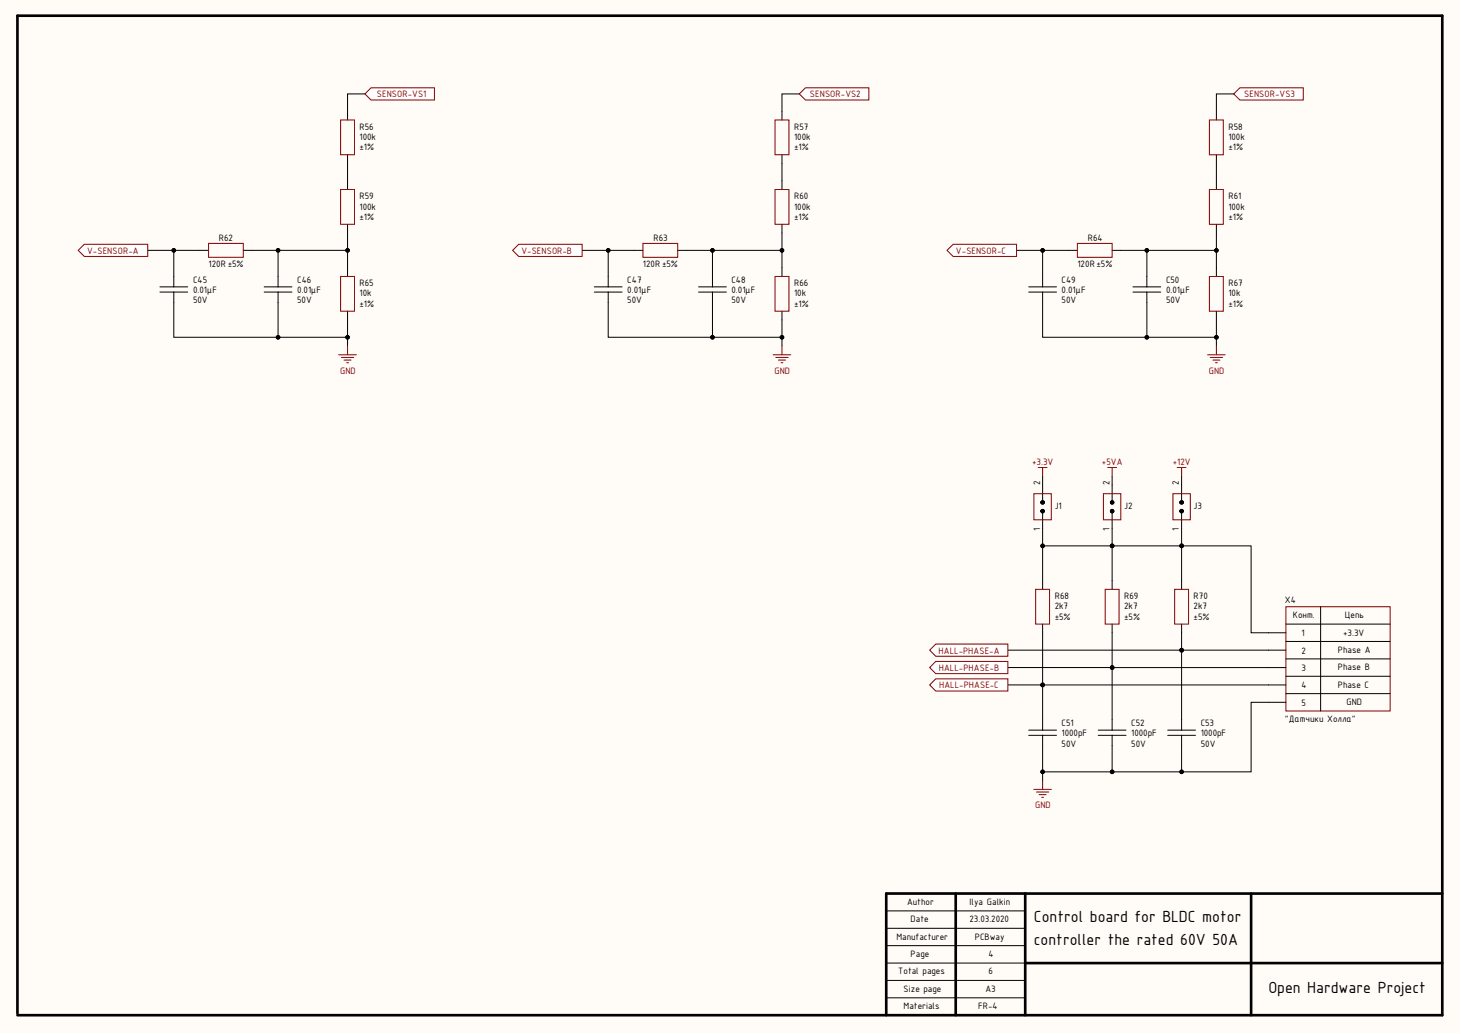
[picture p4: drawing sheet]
<svg xmlns="http://www.w3.org/2000/svg" width="420mm" height="297mm" viewBox="0 0 420 297" stroke-linecap="round" stroke-linejoin="round" font-family="sans-serif">
<defs><g id="words">
<g font-size="5">
<text x="297.1" y="264.9">Control board for BLDC motor</text>
<text x="297.1" y="271.3">controller the rated 60V 50A</text>
<text x="364.5" y="285.4">Open Hardware Project</text>
</g>
<g font-size="2.9" fill="#800000">
<text x="108.3" y="28">SENSOR-VS1</text>
<text x="232.7" y="28">SENSOR-VS2</text>
<text x="357.5" y="28">SENSOR-VS3</text>
<text x="25" y="73">V-SENSOR-A</text>
<text x="149.8" y="73">V-SENSOR-B</text>
<text x="274.7" y="73">V-SENSOR-C</text>
<text x="97.7" y="107.3">GND</text>
<text x="222.5" y="107.3">GND</text>
<text x="347.4" y="107.3">GND</text>
<text x="296.6" y="133.5">+3.3V</text>
<text x="316.6" y="133.5">+5VA</text>
<text x="337" y="133.5">+12V</text>
<text x="269.7" y="187.8">HALL-PHASE-A</text>
<text x="269.8" y="192.8">HALL-PHASE-B</text>
<text x="269.9" y="197.8">HALL-PHASE-C</text>
<text x="297.4" y="232.1">GND</text>
</g>
<g font-size="2.9">
<text x="103.3" y="40.3">100k</text>
<text x="103.3" y="37.2">R56</text>
<text x="228.2" y="40.3">100k</text>
<text x="228.2" y="37.2">R57</text>
<text x="353" y="40.3">100k</text>
<text x="353" y="37.2">R58</text>
<text x="103.3" y="43.2">±1%</text>
<text x="228.2" y="43.2">±1%</text>
<text x="353" y="43.2">±1%</text>
<text x="103.3" y="57.2">R59</text>
<text x="228.2" y="57.2">R60</text>
<text x="353" y="57.2">R61</text>
<text x="103.3" y="63.2">±1%</text>
<text x="103.3" y="60.2">100k</text>
<text x="228.2" y="63.2">±1%</text>
<text x="228.2" y="60.2">100k</text>
<text x="353" y="63.2">±1%</text>
<text x="353" y="60.2">100k</text>
<text x="62.9" y="69.2">R62</text>
<text x="187.8" y="69.2">R63</text>
<text x="312.6" y="69.2">R64</text>
<text x="59.9" y="76.7">120R ±5%</text>
<text x="184.7" y="76.7">120R ±5%</text>
<text x="309.6" y="76.7">120R ±5%</text>
<text x="55.5" y="81.2">C45</text>
<text x="85.4" y="81.2">C46</text>
<text x="103.3" y="82.2">R65</text>
<text x="180.2" y="81.2">C47</text>
<text x="210.2" y="81.2">C48</text>
<text x="228.2" y="82.2">R66</text>
<text x="305" y="81.2">C49</text>
<text x="335" y="81.2">C50</text>
<text x="353" y="82.2">R67</text>
<text x="55.5" y="87.2">50V</text>
<text x="55.5" y="84.1">0.01μF</text>
<text x="85.4" y="87.2">50V</text>
<text x="85.4" y="84.1">0.01μF</text>
<text x="103.3" y="88.1">±1%</text>
<text x="103.3" y="85.2">10k</text>
<text x="180.2" y="87.2">50V</text>
<text x="180.2" y="84.1">0.01μF</text>
<text x="210.2" y="87.2">50V</text>
<text x="210.2" y="84.1">0.01μF</text>
<text x="228.2" y="88.1">±1%</text>
<text x="228.2" y="85.2">10k</text>
<text x="305" y="87.2">50V</text>
<text x="305" y="84.1">0.01μF</text>
<text x="335" y="87.2">50V</text>
<text x="335" y="84.1">0.01μF</text>
<text x="353" y="88.1">±1%</text>
<text x="353" y="85.2">10k</text>
<text x="298.9" y="139.4" transform="rotate(-90 298.9 139.4)">2</text>
<text x="318.8" y="139.4" transform="rotate(-90 318.8 139.4)">2</text>
<text x="338.8" y="139.4" transform="rotate(-90 338.8 139.4)">2</text>
<text x="303.1" y="146.1">J1</text>
<text x="323" y="146.1">J2</text>
<text x="343" y="146.1">J3</text>
<text x="298.9" y="152.5" transform="rotate(-90 298.9 152.5)">1</text>
<text x="318.8" y="152.5" transform="rotate(-90 318.8 152.5)">1</text>
<text x="338.8" y="152.5" transform="rotate(-90 338.8 152.5)">1</text>
<text x="303.1" y="172.1">R68</text>
<text x="323" y="172.1">R69</text>
<text x="343" y="172.1">R70</text>
<text x="369.2" y="173.3">X4</text>
<text x="303.1" y="178.1">±5%</text>
<text x="303.1" y="175">2k7</text>
<text x="323" y="178.1">±5%</text>
<text x="323" y="175">2k7</text>
<text x="343" y="178.1">±5%</text>
<text x="343" y="175">2k7</text>
<text x="371.5" y="177.6">Конт.</text>
<text x="386.4" y="177.6">Цепь</text>
<text x="373.9" y="182.8">1</text>
<text x="385.9" y="182.6">+3.3V</text>
<text x="373.9" y="187.8">2</text>
<text x="384.4" y="187.6">Phase A</text>
<text x="373.9" y="192.8">3</text>
<text x="373.9" y="197.8">4</text>
<text x="384.4" y="192.5">Phase B</text>
<text x="384.4" y="197.5">Phase C</text>
<text x="373.9" y="202.8">5</text>
<text x="387" y="202.5">GND</text>
<text x="305" y="208.5">C51</text>
<text x="325.1" y="208.5">C52</text>
<text x="345" y="208.5">C53</text>
<text x="369.2" y="207.3">&quot;Датчики Холла&quot;</text>
<text x="305" y="214.5">50V</text>
<text x="305" y="211.5">1000pF</text>
<text x="325.1" y="214.5">50V</text>
<text x="325.1" y="211.5">1000pF</text>
<text x="345" y="214.5">50V</text>
<text x="345" y="211.5">1000pF</text>
<text x="260.6" y="259.9">Author</text>
<text x="278.6" y="259.9">Ilya Galkin</text>
<text x="257.6" y="269.9">Manufacturer</text>
<text x="261.7" y="264.9">Date</text>
<text x="278.6" y="264.9">23.03.2020</text>
<text x="280.1" y="269.9">PCBway</text>
<text x="261.7" y="274.9">Page</text>
<text x="284.1" y="274.9">4</text>
<text x="258.1" y="279.9">Total pages</text>
<text x="284.1" y="279.9">6</text>
<text x="259.6" y="284.9">Size page</text>
<text x="283.1" y="284.9">A3</text>
<text x="259.6" y="289.9">Materials</text>
<text x="281.1" y="289.9">FR-4</text>
</g>
</g></defs>
<g fill="#fffcf8">
<path d="M0 0h419.4v296.6h-419.4z" fill-rule="evenodd"/>
<path d="M0 0h419.4v296.6h-419.4z" fill-rule="evenodd"/>
</g>
<path d="M274.6 256.7v34.9M294.6 256.7v34.9M359.5 256.7v34.9M414.4 256.7h-159.7v34.9M294.6 276.7h119.8M5 291.1v-286.6h409.4v287.1h-409.4" fill="none" stroke="#000" stroke-width=".76"/>
<g fill="none" stroke="#000" stroke-width=".29">
<path d="M42.5 71.9h7.4M57.4 71.9h-7.5v10.5M72.4 71.9h7.5M99.9 66.9v12.5M99.9 71.9h-20v10.5M45.9 83.9h8M45.9 82.4h8M49.9 83.9v13h30M75.9 83.9h8M75.9 82.4h8M79.9 83.9v13h20v-7.5M99.9 96.9v2.5"/>
<path d="M319.6 156.8h19.9v12.5M339.5 156.8h20v25h5M299.6 179.3v30.4M299.6 169.3v-12.5h20v12.5M319.6 179.3v30.4M339.5 179.3v30.4M289.6 186.8h74.9M289.6 191.8h74.9M289.6 196.8h74.9M295.6 211.2h8M295.6 209.7h8M299.6 211.2v10.5h20"/>
<path d="M315.6 211.2h8M315.6 209.7h8M319.6 211.2v10.5h19.9M335.5 211.2h8M335.5 209.7h8M339.5 211.2v3M364.5 201.8h-5v19.9h-20v-7.5M254.7 276.7h39.9M254.7 271.7h39.9M254.7 266.7h39.9M254.7 261.7h39.9M254.7 286.6h39.9"/>
<path d="M254.7 281.6h39.9"/>
<circle cx="49.9" cy="71.9" r=".51"/>
<circle cx="79.9" cy="71.9" r=".51"/>
<circle cx="99.9" cy="71.9" r=".51"/>
<circle cx="79.9" cy="96.9" r=".51"/>
<circle cx="99.9" cy="96.9" r=".51"/>
<circle cx="299.6" cy="156.8" r=".51"/>
<circle cx="319.6" cy="156.8" r=".51"/>
<circle cx="339.5" cy="156.8" r=".51"/>
<circle cx="299.6" cy="196.8" r=".51"/>
<circle cx="319.6" cy="191.8" r=".51"/>
<circle cx="339.5" cy="186.8" r=".51"/>
<circle cx="299.6" cy="221.7" r=".51"/>
<circle cx="319.6" cy="221.7" r=".51"/>
<circle cx="339.5" cy="221.7" r=".51"/>
</g>
<path d="M97.9 79.4h4v10h-4zM99.9 99.4v2.5M97.3 101.9h5.1M98.1 102.7h3.5M98.9 103.4h2M99.6 104.2h.5M297.6 169.3h4v10h-4zM317.6 169.3h4v10h-4zM337.5 169.3h4v10h-4z" fill="none" stroke="#800000" stroke-width=".29"/>
<g fill="#000">
<circle cx="49.9" cy="71.9" r=".51"/>
<circle cx="79.9" cy="71.9" r=".51"/>
<circle cx="99.9" cy="71.9" r=".51"/>
<circle cx="79.9" cy="96.9" r=".51"/>
<circle cx="99.9" cy="96.9" r=".51"/>
<circle cx="299.6" cy="156.8" r=".51"/>
<circle cx="319.6" cy="156.8" r=".51"/>
<circle cx="339.5" cy="156.8" r=".51"/>
<circle cx="299.6" cy="196.8" r=".51"/>
<circle cx="319.6" cy="191.8" r=".51"/>
<circle cx="339.5" cy="186.8" r=".51"/>
<circle cx="299.6" cy="221.7" r=".51"/>
<circle cx="319.6" cy="221.7" r=".51"/>
<circle cx="339.5" cy="221.7" r=".51"/>
</g>
<path d="M268.9 185h20.7v3.5h-20.7l-1.8-1.7z" fill-rule="evenodd" fill="#fff"/>
<path d="M268.9 185h20.7v3.5h-20.7l-1.8-1.7z" fill="none" stroke="#800000" stroke-width=".29"/>
<path d="M268.9 190h20.7v3.5h-20.7l-1.8-1.7z" fill-rule="evenodd" fill="#fff"/>
<path d="M268.9 190h20.7v3.5h-20.7l-1.8-1.7z" fill="none" stroke="#800000" stroke-width=".29"/>
<path d="M268.9 195h20.7v3.5h-20.7l-1.8-1.7z" fill-rule="evenodd" fill="#fff"/>
<path d="M59.9 69.9h10v4h-10zM268.9 195h20.7v3.5h-20.7l-1.8-1.7z" fill="none" stroke="#800000" stroke-width=".29"/>
<path d="M57.4 71.9h2.5M69.9 71.9h2.5" fill="none" stroke="#000" stroke-width=".29"/>
<path d="M22.5 71.9l1.7-1.7h18.3v3.5h-18.3z" fill-rule="evenodd" fill="#fff"/>
<path d="M22.5 71.9l1.7-1.7h18.3v3.5h-18.3z" fill="none" stroke="#800000" stroke-width=".29"/>
<path d="M106.6 25.2h18.2v3.5h-18.2l-1.7-1.7z" fill-rule="evenodd" fill="#fff"/>
<path d="M97.9 34.5h4v10h-4zM106.6 25.2h18.2v3.5h-18.2l-1.7-1.7zM97.9 54.4h4v10h-4zM184.7 69.9h10v4h-10zM222.7 79.4h4v10h-4zM224.7 99.4v2.5M222.2 101.9h5M222.9 102.7h3.6M223.7 103.4h2M224.4 104.2h.5" fill="none" stroke="#800000" stroke-width=".29"/>
<g fill="none" stroke="#000" stroke-width=".29">
<path d="M104.9 27h-5v7.5M99.9 44.5v9.9M99.9 64.4v2.5M167.3 71.9h7.5M184.7 71.9h-9.9v10.5M194.7 71.9h10M224.7 66.9v12.5M224.7 71.9h-20v10.5M170.8 83.9h8M170.8 82.4h8M174.8 83.9v13h29.9M200.7 83.9h8"/>
<path d="M200.7 82.4h8M204.7 83.9v13h20v-7.5M224.7 96.9v2.5"/>
<circle cx="174.8" cy="71.9" r=".51"/>
<circle cx="204.7" cy="71.9" r=".51"/>
<circle cx="224.7" cy="71.9" r=".51"/>
<circle cx="204.7" cy="96.9" r=".51"/>
<circle cx="224.7" cy="96.9" r=".51"/>
</g>
<g fill="#000">
<circle cx="174.8" cy="71.9" r=".51"/>
<circle cx="204.7" cy="71.9" r=".51"/>
<circle cx="224.7" cy="71.9" r=".51"/>
<circle cx="204.7" cy="96.9" r=".51"/>
<circle cx="224.7" cy="96.9" r=".51"/>
</g>
<path d="M147.3 71.9l1.7-1.7h18.3v3.5h-18.3z" fill-rule="evenodd" fill="#fff"/>
<path d="M147.3 71.9l1.7-1.7h18.3v3.5h-18.3z" fill="none" stroke="#800000" stroke-width=".29"/>
<path d="M231.4 25.2h18.3v3.5h-18.3l-1.7-1.7z" fill-rule="evenodd" fill="#fff"/>
<path d="M222.7 34.5h4v10h-4zM231.4 25.2h18.3v3.5h-18.3l-1.7-1.7zM222.7 54.4h4v10h-4zM309.6 69.9h10v4h-10zM347.5 79.4h4v10h-4zM349.5 99.4v2.5M347 101.9h5.1M347.7 102.7h3.6M348.5 103.4h2M349.3 104.2h.5" fill="none" stroke="#800000" stroke-width=".29"/>
<g fill="none" stroke="#000" stroke-width=".29">
<path d="M229.7 27h-5v7.5M224.7 44.5v9.9M224.7 64.4v2.5M292.1 71.9h7.5M309.6 71.9h-10v10.5M319.6 71.9h9.9M329.5 79.4v3M349.5 66.9v12.5M349.5 71.9h-20v7.5M295.6 83.9h8M295.6 82.4h8M299.6 83.9v13h29.9"/>
<path d="M325.5 83.9h8M325.5 82.4h8M329.5 83.9v3M329.5 86.9v10h20v-7.5M349.5 96.9v2.5"/>
<circle cx="299.6" cy="71.9" r=".51"/>
<circle cx="329.5" cy="71.9" r=".51"/>
<circle cx="349.5" cy="71.9" r=".51"/>
<circle cx="329.5" cy="96.9" r=".51"/>
<circle cx="349.5" cy="96.9" r=".51"/>
</g>
<g fill="#000">
<circle cx="299.6" cy="71.9" r=".51"/>
<circle cx="329.5" cy="71.9" r=".51"/>
<circle cx="349.5" cy="71.9" r=".51"/>
<circle cx="329.5" cy="96.9" r=".51"/>
<circle cx="349.5" cy="96.9" r=".51"/>
</g>
<path d="M272.1 71.9l1.8-1.7h18.2v3.5h-18.2z" fill-rule="evenodd" fill="#fff"/>
<path d="M272.1 71.9l1.8-1.7h18.2v3.5h-18.2z" fill="none" stroke="#800000" stroke-width=".29"/>
<path d="M356.3 25.2h18.2v3.5h-18.2l-1.8-1.7z" fill-rule="evenodd" fill="#fff"/>
<g fill="none" stroke="#800000" stroke-width=".29">
<path d="M347.5 34.5h4v10h-4zM356.3 25.2h18.2v3.5h-18.2l-1.8-1.7zM347.5 54.4h4v10h-4zM298.3 134.3h2.6M299.6 134.3v2.5M318.3 134.3h2.5M319.6 134.3v2.5M338.3 134.3h2.5M339.5 134.3v2.5M297.1 141.8h5v7.5h-5zM317.1 141.8h5v7.5h-5zM337 141.8h5v7.5h-5z"/>
<path d="M369.5 174.3h29.9v30h-29.9zM297.1 226.8h5M297.8 227.5h3.6M298.6 228.3h2M299.3 229h.5M299.6 224.2v2.6"/>
</g>
<g fill="none" stroke="#000" stroke-width=".29">
<path d="M354.5 27h-5v7.5M349.5 44.5v9.9M349.5 64.4v2.5M299.6 136.8v7.5M319.6 136.8v7.5M339.5 136.8v7.5M299.6 146.8v10M319.6 146.8v10M339.5 146.8v10M369.5 179.3h29.9M379.5 174.3v30M364.5 181.8h5"/>
<path d="M364.5 186.8h5M364.5 191.8h5M364.5 196.8h5M369.5 184.3h29.9M369.5 189.3h29.9M369.5 194.3h29.9M369.5 199.3h29.9M364.5 201.8h5M299.6 221.7v2.5"/>
<circle cx="299.6" cy="156.8" r=".51"/>
<circle cx="319.6" cy="156.8" r=".51"/>
<circle cx="339.5" cy="156.8" r=".51"/>
<circle cx="299.6" cy="221.7" r=".51"/>
</g>
<g fill="none" stroke="#000" stroke-width=".76">
<circle cx="299.6" cy="146.8" r=".25"/>
<circle cx="299.6" cy="144.3" r=".25"/>
<circle cx="319.6" cy="146.8" r=".25"/>
<circle cx="319.6" cy="144.3" r=".25"/>
<circle cx="339.5" cy="144.3" r=".25"/>
<circle cx="339.5" cy="146.8" r=".25"/>
</g>
<g fill="#000">
<circle cx="299.6" cy="156.8" r=".51"/>
<circle cx="319.6" cy="156.8" r=".51"/>
<circle cx="339.5" cy="156.8" r=".51"/>
<circle cx="299.6" cy="221.7" r=".51"/>
</g>
<use href="#words"/>
</svg>
